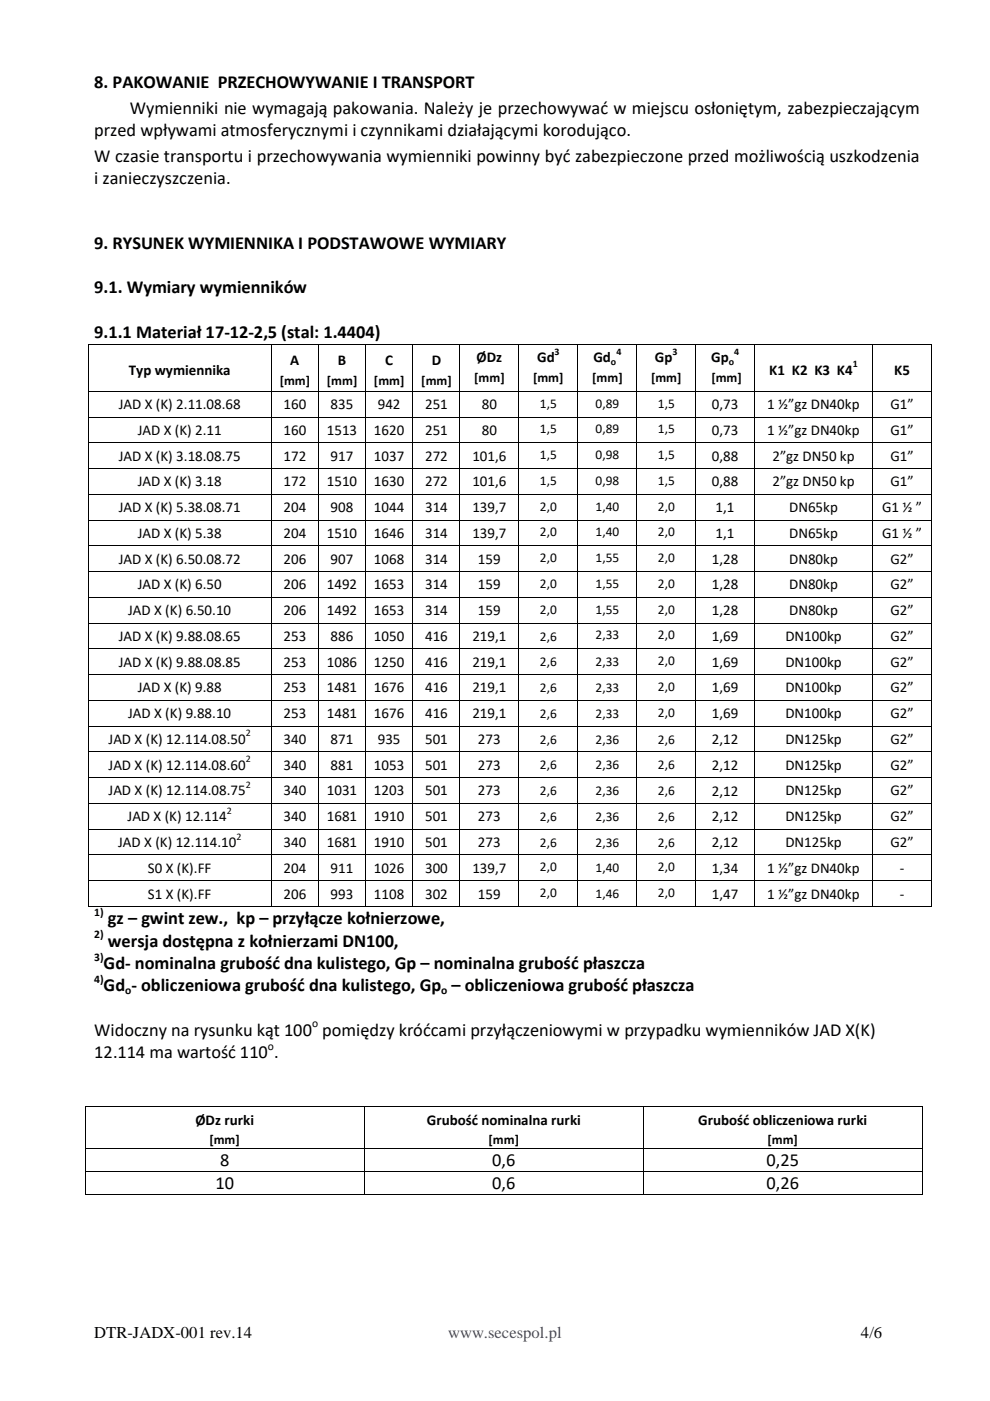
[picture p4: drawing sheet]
<svg xmlns="http://www.w3.org/2000/svg" width="210mm" height="297mm" viewBox="0 0 210 297" stroke-linecap="round" stroke-linejoin="round" font-family="sans-serif">
<defs><g id="words">
<g font-size="3.9">
<text x="20" y="18.7">8. PAKOWANIE PRZECHOWYWANIE I TRANSPORT</text>
<text x="20" y="28.8">przed wpływami atmosferycznymi i czynnikami działającymi korodująco.</text>
<text x="27.5" y="24.1">Wymienniki nie wymagają pakowania. Należy je przechowywać w miejscu osłoniętym, zabezpieczającym</text>
<text x="20" y="34.3">W czasie transportu i przechowywania wymienniki powinny być zabezpieczone przed możliwością uszkodzenia</text>
<text x="20" y="39">i zanieczyszczenia.</text>
<text x="20" y="52.7">9. RYSUNEK WYMIENNIKA I PODSTAWOWE WYMIARY</text>
<text x="20" y="62.2">9.1. Wymiary wymienników</text>
<text x="20" y="71.7">9.1.1 Materiał 17-12-2,5 (stal: 1.4404)</text>
<text x="22.9" y="196">gz – gwint zew., kp – przyłącze kołnierzowe,</text>
<text x="22.9" y="200.7">wersja dostępna z kołnierzami DN100,</text>
<text x="22" y="205.4">Gd- nominalna grubość dna kulistego, Gp – nominalna grubość płaszcza</text>
<text x="22" y="210.1">Gd - obliczeniowa grubość dna kulistego, Gp – obliczeniowa grubość płaszcza</text>
<text x="20" y="219.6">Widoczny na rysunku kąt 100 pomiędzy króćcami przyłączeniowymi w przypadku wymienników JAD X(K)</text>
<text x="20" y="224.4">12.114 ma wartość 110 .</text>
<text x="46.7" y="247.2">8</text>
<text x="104.4" y="247.2">0,6</text>
<text x="162.5" y="247.2">0,25</text>
<text x="45.7" y="252.1">10</text>
<text x="104.4" y="252.1">0,6</text>
<text x="162.5" y="252.1">0,26</text>
</g>
<g font-size="3.5">
<text x="20" y="283.6">DTR-JADX-001 rev.14</text>
<text x="182.5" y="283.6">4/6</text>
</g>
<text font-size="3.5" fill="#00f" x="95" y="283.6">www.secespol.pl</text>
<g font-size="3.2">
<text x="61.6" y="77.3">A</text>
<text x="71.6" y="77.3">B</text>
<text x="81.7" y="77.3">C</text>
<text x="91.5" y="77.3">D</text>
<text x="101" y="76.8">ØDz</text>
<text x="113.9" y="76.8">Gd</text>
<text x="125.8" y="76.8">Gd</text>
<text x="138.9" y="76.8">Gp</text>
<text x="150.8" y="76.8">Gp</text>
<text x="27.3" y="79.4">Typ wymiennika</text>
<text x="163.1" y="79.4">K1 K2 K3 K4</text>
<text x="189.6" y="79.4">K5</text>
<text x="25.2" y="86.7">JAD X (K) 2.11.08.68</text>
<text x="60.1" y="86.7">160</text>
<text x="70.1" y="86.7">835</text>
<text x="80.1" y="86.7">942</text>
<text x="90.1" y="86.7">251</text>
<text x="102.2" y="86.7">80</text>
<text x="150.9" y="86.7">0,73</text>
<text x="162.7" y="86.7">1 ½”gz DN40kp</text>
<text x="188.8" y="86.7">G1”</text>
<text x="29.2" y="92.2">JAD X (K) 2.11</text>
<text x="60.1" y="92.2">160</text>
<text x="69.3" y="92.2">1513</text>
<text x="79.3" y="92.2">1620</text>
<text x="90.1" y="92.2">251</text>
<text x="102.2" y="92.2">80</text>
<text x="150.9" y="92.2">0,73</text>
<text x="162.7" y="92.2">1 ½”gz DN40kp</text>
<text x="188.8" y="92.2">G1”</text>
<text x="25.2" y="97.7">JAD X (K) 3.18.08.75</text>
<text x="60.1" y="97.7">172</text>
<text x="70.1" y="97.7">917</text>
<text x="79.3" y="97.7">1037</text>
<text x="90.1" y="97.7">272</text>
<text x="100.2" y="97.7">101,6</text>
<text x="150.9" y="97.7">0,88</text>
<text x="163.8" y="97.7">2”gz DN50 kp</text>
<text x="188.8" y="97.7">G1”</text>
<text x="29.2" y="103.1">JAD X (K) 3.18</text>
<text x="60.1" y="103.1">172</text>
<text x="69.3" y="103.1">1510</text>
<text x="79.3" y="103.1">1630</text>
<text x="90.1" y="103.1">272</text>
<text x="100.2" y="103.1">101,6</text>
<text x="150.9" y="103.1">0,88</text>
<text x="163.8" y="103.1">2”gz DN50 kp</text>
<text x="188.8" y="103.1">G1”</text>
<text x="25.2" y="108.6">JAD X (K) 5.38.08.71</text>
<text x="60.1" y="108.6">204</text>
<text x="70.1" y="108.6">908</text>
<text x="79.3" y="108.6">1044</text>
<text x="90.1" y="108.6">314</text>
<text x="100.2" y="108.6">139,7</text>
<text x="151.7" y="108.6">1,1</text>
<text x="167.3" y="108.6">DN65kp</text>
<text x="187" y="108.6">G1 ½ ”</text>
<text x="25.2" y="119.5">JAD X (K) 6.50.08.72</text>
<text x="29.2" y="114">JAD X (K) 5.38</text>
<text x="60.1" y="114">204</text>
<text x="60.1" y="119.5">206</text>
<text x="69.3" y="114">1510</text>
<text x="70.1" y="119.5">907</text>
<text x="79.3" y="114">1646</text>
<text x="79.3" y="119.5">1068</text>
<text x="90.1" y="114">314</text>
<text x="90.1" y="119.5">314</text>
<text x="100.2" y="114">139,7</text>
<text x="101.3" y="119.5">159</text>
<text x="150.9" y="119.5">1,28</text>
<text x="151.7" y="114">1,1</text>
<text x="167.3" y="114">DN65kp</text>
<text x="167.3" y="119.5">DN80kp</text>
<text x="187" y="114">G1 ½ ”</text>
<text x="188.8" y="119.5">G2”</text>
<text x="29.2" y="125">JAD X (K) 6.50</text>
<text x="60.1" y="125">206</text>
<text x="69.3" y="125">1492</text>
<text x="79.3" y="125">1653</text>
<text x="90.1" y="125">314</text>
<text x="101.3" y="125">159</text>
<text x="150.9" y="125">1,28</text>
<text x="167.3" y="125">DN80kp</text>
<text x="188.8" y="125">G2”</text>
<text x="27.2" y="130.4">JAD X (K) 6.50.10</text>
<text x="60.1" y="130.4">206</text>
<text x="69.3" y="130.4">1492</text>
<text x="79.3" y="130.4">1653</text>
<text x="90.1" y="130.4">314</text>
<text x="101.3" y="130.4">159</text>
<text x="150.9" y="130.4">1,28</text>
<text x="167.3" y="130.4">DN80kp</text>
<text x="188.8" y="130.4">G2”</text>
<text x="25.2" y="135.9">JAD X (K) 9.88.08.65</text>
<text x="60.1" y="135.9">253</text>
<text x="70.1" y="135.9">886</text>
<text x="79.3" y="135.9">1050</text>
<text x="90.1" y="135.9">416</text>
<text x="100.2" y="135.9">219,1</text>
<text x="150.9" y="135.9">1,69</text>
<text x="166.5" y="135.9">DN100kp</text>
<text x="188.8" y="135.9">G2”</text>
<text x="25.2" y="141.4">JAD X (K) 9.88.08.85</text>
<text x="60.1" y="141.4">253</text>
<text x="69.3" y="141.4">1086</text>
<text x="79.3" y="141.4">1250</text>
<text x="90.1" y="141.4">416</text>
<text x="100.2" y="141.4">219,1</text>
<text x="150.9" y="141.4">1,69</text>
<text x="166.5" y="141.4">DN100kp</text>
<text x="188.8" y="141.4">G2”</text>
<text x="29.2" y="146.8">JAD X (K) 9.88</text>
<text x="60.1" y="146.8">253</text>
<text x="69.3" y="146.8">1481</text>
<text x="79.3" y="146.8">1676</text>
<text x="90.1" y="146.8">416</text>
<text x="100.2" y="146.8">219,1</text>
<text x="150.9" y="146.8">1,69</text>
<text x="166.5" y="146.8">DN100kp</text>
<text x="188.8" y="146.8">G2”</text>
<text x="27.2" y="152.3">JAD X (K) 9.88.10</text>
<text x="60.1" y="152.3">253</text>
<text x="69.3" y="152.3">1481</text>
<text x="79.3" y="152.3">1676</text>
<text x="90.1" y="152.3">416</text>
<text x="100.2" y="152.3">219,1</text>
<text x="150.9" y="152.3">1,69</text>
<text x="166.5" y="152.3">DN100kp</text>
<text x="188.8" y="152.3">G2”</text>
<text x="23" y="157.7">JAD X (K) 12.114.08.50</text>
<text x="60.1" y="157.7">340</text>
<text x="70.1" y="157.7">871</text>
<text x="80.1" y="157.7">935</text>
<text x="90.1" y="157.7">501</text>
<text x="101.3" y="157.7">273</text>
<text x="150.9" y="157.7">2,12</text>
<text x="166.5" y="157.7">DN125kp</text>
<text x="188.8" y="157.7">G2”</text>
<text x="23" y="163.2">JAD X (K) 12.114.08.60</text>
<text x="60.1" y="163.2">340</text>
<text x="70.1" y="163.2">881</text>
<text x="79.3" y="163.2">1053</text>
<text x="90.1" y="163.2">501</text>
<text x="101.3" y="163.2">273</text>
<text x="150.9" y="163.2">2,12</text>
<text x="166.5" y="163.2">DN125kp</text>
<text x="188.8" y="163.2">G2”</text>
<text x="23" y="168.7">JAD X (K) 12.114.08.75</text>
<text x="60.1" y="168.7">340</text>
<text x="69.3" y="168.7">1031</text>
<text x="79.3" y="168.7">1203</text>
<text x="90.1" y="168.7">501</text>
<text x="101.3" y="168.7">273</text>
<text x="150.9" y="168.7">2,12</text>
<text x="166.5" y="168.7">DN125kp</text>
<text x="188.8" y="168.7">G2”</text>
<text x="25.1" y="179.6">JAD X (K) 12.114.10</text>
<text x="27.1" y="174.2">JAD X (K) 12.114</text>
<text x="60.1" y="179.6">340</text>
<text x="60.1" y="174.2">340</text>
<text x="69.3" y="179.6">1681</text>
<text x="69.3" y="174.2">1681</text>
<text x="79.3" y="179.6">1910</text>
<text x="79.3" y="174.2">1910</text>
<text x="90.1" y="179.6">501</text>
<text x="90.1" y="174.2">501</text>
<text x="101.3" y="174.2">273</text>
<text x="101.3" y="179.6">273</text>
<text x="150.9" y="174.2">2,12</text>
<text x="150.9" y="179.6">2,12</text>
<text x="166.5" y="174.2">DN125kp</text>
<text x="166.5" y="179.6">DN125kp</text>
<text x="188.8" y="174.2">G2”</text>
<text x="188.8" y="179.6">G2”</text>
<text x="31.4" y="185.1">S0 X (K).FF</text>
<text x="60.1" y="185.1">204</text>
<text x="70.1" y="185.1">911</text>
<text x="79.3" y="185.1">1026</text>
<text x="90.1" y="185.1">300</text>
<text x="100.2" y="185.1">139,7</text>
<text x="150.9" y="185.1">1,34</text>
<text x="162.7" y="185.1">1 ½”gz DN40kp</text>
<text x="190.8" y="185.1">-</text>
<text x="31.4" y="190.5">S1 X (K).FF</text>
<text x="60.1" y="190.5">206</text>
<text x="70.1" y="190.5">993</text>
<text x="79.3" y="190.5">1108</text>
<text x="90.1" y="190.5">302</text>
<text x="101.3" y="190.5">159</text>
<text x="150.9" y="190.5">1,47</text>
<text x="162.7" y="190.5">1 ½”gz DN40kp</text>
<text x="190.8" y="190.5">-</text>
<text x="41.4" y="238.4">ØDz rurki</text>
<text x="90.5" y="238.4">Grubość nominalna rurki</text>
<text x="148" y="238.4">Grubość obliczeniowa rurki</text>
</g>
<g font-size="2.8">
<text x="59.3" y="81.6">[mm]</text>
<text x="69.3" y="81.6">[mm]</text>
<text x="79.3" y="81.6">[mm]</text>
<text x="89.3" y="81.6">[mm]</text>
<text x="100.5" y="81.1">[mm]</text>
<text x="113" y="81.1">[mm]</text>
<text x="125.6" y="81.1">[mm]</text>
<text x="138" y="81.1">[mm]</text>
<text x="150.8" y="81.1">[mm]</text>
<text x="114.5" y="86.4">1,5</text>
<text x="126.3" y="86.4">0,89</text>
<text x="139.5" y="86.4">1,5</text>
<text x="114.5" y="91.9">1,5</text>
<text x="126.3" y="91.9">0,89</text>
<text x="139.5" y="91.9">1,5</text>
<text x="114.5" y="97.3">1,5</text>
<text x="126.3" y="97.3">0,98</text>
<text x="139.5" y="97.3">1,5</text>
<text x="114.5" y="102.8">1,5</text>
<text x="126.3" y="102.8">0,98</text>
<text x="139.5" y="102.8">1,5</text>
<text x="114.5" y="108.2">2,0</text>
<text x="114.5" y="113.7">2,0</text>
<text x="126.3" y="108.2">1,40</text>
<text x="126.3" y="113.7">1,40</text>
<text x="139.5" y="113.7">2,0</text>
<text x="139.5" y="108.2">2,0</text>
<text x="114.5" y="119.2">2,0</text>
<text x="126.3" y="119.2">1,55</text>
<text x="139.5" y="119.2">2,0</text>
<text x="114.5" y="124.6">2,0</text>
<text x="126.3" y="124.6">1,55</text>
<text x="139.5" y="124.6">2,0</text>
<text x="114.5" y="130.1">2,0</text>
<text x="126.3" y="130.1">1,55</text>
<text x="139.5" y="130.1">2,0</text>
<text x="114.5" y="135.8">2,6</text>
<text x="126.3" y="135.6">2,33</text>
<text x="139.5" y="135.6">2,0</text>
<text x="114.5" y="141.3">2,6</text>
<text x="126.3" y="141.3">2,33</text>
<text x="139.5" y="141">2,0</text>
<text x="114.5" y="146.7">2,6</text>
<text x="126.3" y="146.7">2,33</text>
<text x="139.5" y="146.5">2,0</text>
<text x="114.5" y="152.2">2,6</text>
<text x="126.3" y="152.2">2,33</text>
<text x="139.5" y="151.9">2,0</text>
<text x="114.5" y="157.6">2,6</text>
<text x="126.3" y="157.6">2,36</text>
<text x="139.5" y="157.6">2,6</text>
<text x="114.5" y="163.1">2,6</text>
<text x="126.3" y="163.1">2,36</text>
<text x="139.5" y="163.1">2,6</text>
<text x="114.5" y="168.6">2,6</text>
<text x="126.3" y="168.6">2,36</text>
<text x="139.5" y="168.6">2,6</text>
<text x="114.5" y="174">2,6</text>
<text x="114.5" y="179.5">2,6</text>
<text x="126.3" y="174">2,36</text>
<text x="126.3" y="179.5">2,36</text>
<text x="139.5" y="174">2,6</text>
<text x="139.5" y="179.5">2,6</text>
<text x="114.5" y="184.7">2,0</text>
<text x="126.3" y="185">1,40</text>
<text x="139.5" y="184.7">2,0</text>
<text x="114.5" y="190.2">2,0</text>
<text x="126.3" y="190.4">1,46</text>
<text x="139.5" y="190.2">2,0</text>
<text x="44.4" y="242.7">[mm]</text>
<text x="103.6" y="242.7">[mm]</text>
<text x="162.7" y="242.7">[mm]</text>
</g>
<g font-size="2.5">
<text x="20" y="194.2">1)</text>
<text x="20" y="198.9">2)</text>
<text x="20" y="203.7">3)</text>
<text x="20" y="208.4">4)</text>
<text x="26.5" y="210.7">o</text>
<text x="93.6" y="210.7">o</text>
<text x="66.2" y="217.8">o</text>
<text x="56.8" y="222.6">o</text>
</g>
<g font-size="2.1">
<text x="117.6" y="75.2">3</text>
<text x="129.5" y="77.3">o</text>
<text x="130.7" y="75.2">4</text>
<text x="142.6" y="75.2">3</text>
<text x="154.5" y="77.3">o</text>
<text x="155.7" y="75.2">4</text>
<text x="180.8" y="77.8">1</text>
<text x="52.1" y="156.1">2</text>
<text x="52.1" y="161.6">2</text>
<text x="52.1" y="167">2</text>
<text x="48.1" y="172.6">2</text>
<text x="50.1" y="178">2</text>
</g>
</g></defs>
<g fill="#000">
<path d="M18.7 72.9h.1v.2h-.1zM57.4 72.9h.2v.2h-.2zM67.4 72.9h.2v.2h-.2zM77.4 72.9h.2v.2h-.2zM87.4 72.9h.2v.2h-.2zM97.4 72.9h.2v.2h-.2zM109.9 72.9h.2v.2h-.2zM122.4 72.9h.2v.2h-.2zM134.9 72.9h.2v.2h-.2zM147.4 72.9h.1v.2h-.1zM159.9 72.9h.2v.2h-.2zM184.9 72.9h.2v.2h-.2z"/>
<path d="M197.4 72.9h.2v.2h-.2zM18.7 82.9h.1v.2h-.1zM18.7 88.3h.1v.2h-.1zM18.7 93.8h.1v.2h-.1zM18.7 99.3h.1v.1h-.1zM57.4 82.9h.2v.2h-.2zM57.4 88.3h.2v.2h-.2zM57.4 93.8h.2v.2h-.2zM57.4 99.3h.2v.1h-.2zM67.4 82.9h.2v.2h-.2zM67.4 88.3h.2v.2h-.2zM67.4 93.8h.2v.2h-.2z"/>
<path d="M67.4 99.3h.2v.1h-.2zM77.4 82.9h.2v.2h-.2zM77.4 88.3h.2v.2h-.2zM77.4 93.8h.2v.2h-.2zM77.4 99.3h.2v.1h-.2zM87.4 82.9h.2v.2h-.2zM87.4 88.3h.2v.2h-.2zM87.4 93.8h.2v.2h-.2zM87.4 99.3h.2v.1h-.2zM97.4 82.9h.2v.2h-.2zM97.4 88.3h.2v.2h-.2zM97.4 93.8h.2v.2h-.2z"/>
<path d="M97.4 99.3h.2v.1h-.2zM109.9 82.9h.2v.2h-.2zM109.9 88.3h.2v.2h-.2zM109.9 93.8h.2v.2h-.2zM109.9 99.3h.2v.1h-.2zM122.4 82.9h.2v.2h-.2zM122.4 88.3h.2v.2h-.2zM122.4 93.8h.2v.2h-.2zM122.4 99.3h.2v.1h-.2zM134.9 82.9h.2v.2h-.2zM134.9 88.3h.2v.2h-.2zM134.9 93.8h.2v.2h-.2z"/>
<path d="M134.9 99.3h.2v.1h-.2zM147.4 82.9h.1v.2h-.1zM147.4 88.3h.1v.2h-.1zM147.4 93.8h.1v.2h-.1zM147.4 99.3h.1v.1h-.1zM159.9 82.9h.2v.2h-.2zM159.9 88.3h.2v.2h-.2zM159.9 93.8h.2v.2h-.2zM159.9 99.3h.2v.1h-.2zM184.9 82.9h.2v.2h-.2zM184.9 88.3h.2v.2h-.2zM184.9 93.8h.2v.2h-.2z"/>
<path d="M184.9 99.3h.2v.1h-.2zM197.4 82.9h.2v.2h-.2zM197.4 88.3h.2v.2h-.2zM197.4 93.8h.2v.2h-.2zM197.4 99.3h.2v.1h-.2zM18.7 104.7h.1v.2h-.1zM18.7 110.2h.1v.2h-.1zM18.7 115.7h.1v.1h-.1zM57.4 104.7h.2v.2h-.2zM57.4 110.2h.2v.2h-.2zM57.4 115.7h.2v.1h-.2zM67.4 104.7h.2v.2h-.2z"/>
<path d="M67.4 110.2h.2v.2h-.2zM67.4 115.7h.2v.1h-.2zM77.4 104.7h.2v.2h-.2zM77.4 110.2h.2v.2h-.2zM77.4 115.7h.2v.1h-.2zM87.4 104.7h.2v.2h-.2zM87.4 110.2h.2v.2h-.2zM87.4 115.7h.2v.1h-.2zM97.4 104.7h.2v.2h-.2zM97.4 110.2h.2v.2h-.2zM97.4 115.7h.2v.1h-.2zM109.9 104.7h.2v.2h-.2z"/>
<path d="M109.9 110.2h.2v.2h-.2zM109.9 115.7h.2v.1h-.2zM122.4 104.7h.2v.2h-.2zM122.4 110.2h.2v.2h-.2zM122.4 115.7h.2v.1h-.2zM134.9 104.7h.2v.2h-.2zM134.9 110.2h.2v.2h-.2zM134.9 115.7h.2v.1h-.2zM147.4 104.7h.1v.2h-.1zM147.4 110.2h.1v.2h-.1zM147.4 115.7h.1v.1h-.1zM159.9 104.7h.2v.2h-.2z"/>
<path d="M159.9 110.2h.2v.2h-.2zM159.9 115.7h.2v.1h-.2zM184.9 104.7h.2v.2h-.2zM184.9 110.2h.2v.2h-.2zM184.9 115.7h.2v.1h-.2zM197.4 104.7h.2v.2h-.2zM197.4 110.2h.2v.2h-.2zM197.4 115.7h.2v.1h-.2zM18.7 121.1h.1v.2h-.1zM18.7 126.6h.1v.1h-.1zM18.7 132h.1v.2h-.1zM18.7 137.5h.1v.2h-.1z"/>
<path d="M57.4 121.1h.2v.2h-.2zM57.4 126.6h.2v.1h-.2zM57.4 132h.2v.2h-.2zM57.4 137.5h.2v.2h-.2zM67.4 121.1h.2v.2h-.2zM67.4 126.6h.2v.1h-.2zM67.4 132h.2v.2h-.2zM67.4 137.5h.2v.2h-.2zM77.4 121.1h.2v.2h-.2zM77.4 126.6h.2v.1h-.2zM77.4 132h.2v.2h-.2zM77.4 137.5h.2v.2h-.2z"/>
<path d="M87.4 121.1h.2v.2h-.2zM87.4 126.6h.2v.1h-.2zM87.4 132h.2v.2h-.2zM87.4 137.5h.2v.2h-.2zM97.4 121.1h.2v.2h-.2zM97.4 126.6h.2v.1h-.2zM97.4 132h.2v.2h-.2zM97.4 137.5h.2v.2h-.2zM109.9 121.1h.2v.2h-.2zM109.9 126.6h.2v.1h-.2zM109.9 132h.2v.2h-.2zM109.9 137.5h.2v.2h-.2z"/>
<path d="M122.4 121.1h.2v.2h-.2zM122.4 126.6h.2v.1h-.2zM122.4 132h.2v.2h-.2zM122.4 137.5h.2v.2h-.2zM134.9 121.1h.2v.2h-.2zM134.9 126.6h.2v.1h-.2zM134.9 132h.2v.2h-.2zM134.9 137.5h.2v.2h-.2zM147.4 121.1h.1v.2h-.1zM147.4 126.6h.1v.1h-.1zM147.4 132h.1v.2h-.1zM147.4 137.5h.1v.2h-.1z"/>
<path d="M159.9 121.1h.2v.2h-.2zM159.9 126.6h.2v.1h-.2zM159.9 132h.2v.2h-.2zM159.9 137.5h.2v.2h-.2zM184.9 121.1h.2v.2h-.2zM184.9 126.6h.2v.1h-.2zM184.9 132h.2v.2h-.2zM184.9 137.5h.2v.2h-.2zM197.4 121.1h.2v.2h-.2zM197.4 126.6h.2v.1h-.2zM197.4 132h.2v.2h-.2zM197.4 137.5h.2v.2h-.2z"/>
<path d="M18.7 143h.1v.1h-.1zM18.7 148.4h.1v.2h-.1zM18.7 153.9h.1v.2h-.1zM18.7 159.3h.1v.2h-.1zM57.4 143h.2v.1h-.2zM57.4 148.4h.2v.2h-.2zM57.4 153.9h.2v.2h-.2zM57.4 159.3h.2v.2h-.2zM67.4 143h.2v.1h-.2zM67.4 148.4h.2v.2h-.2zM67.4 153.9h.2v.2h-.2zM67.4 159.3h.2v.2h-.2z"/>
<path d="M77.4 143h.2v.1h-.2zM77.4 148.4h.2v.2h-.2zM77.4 153.9h.2v.2h-.2zM77.4 159.3h.2v.2h-.2zM87.4 143h.2v.1h-.2zM87.4 148.4h.2v.2h-.2zM87.4 153.9h.2v.2h-.2zM87.4 159.3h.2v.2h-.2zM97.4 143h.2v.1h-.2zM97.4 148.4h.2v.2h-.2zM97.4 153.9h.2v.2h-.2zM97.4 159.3h.2v.2h-.2z"/>
<path d="M109.9 143h.2v.1h-.2zM109.9 148.4h.2v.2h-.2zM109.9 153.9h.2v.2h-.2zM109.9 159.3h.2v.2h-.2zM122.4 143h.2v.1h-.2zM122.4 148.4h.2v.2h-.2zM122.4 153.9h.2v.2h-.2zM122.4 159.3h.2v.2h-.2zM134.9 143h.2v.1h-.2zM134.9 148.4h.2v.2h-.2zM134.9 153.9h.2v.2h-.2zM134.9 159.3h.2v.2h-.2z"/>
<path d="M147.4 143h.1v.1h-.1zM147.4 148.4h.1v.2h-.1zM147.4 153.9h.1v.2h-.1zM147.4 159.3h.1v.2h-.1zM159.9 143h.2v.1h-.2zM159.9 148.4h.2v.2h-.2zM159.9 153.9h.2v.2h-.2zM159.9 159.3h.2v.2h-.2zM184.9 143h.2v.1h-.2zM184.9 148.4h.2v.2h-.2zM184.9 153.9h.2v.2h-.2zM184.9 159.3h.2v.2h-.2z"/>
<path d="M197.4 143h.2v.1h-.2zM197.4 148.4h.2v.2h-.2zM197.4 153.9h.2v.2h-.2zM197.4 159.3h.2v.2h-.2zM18.7 164.8h.1v.2h-.1zM18.7 170.3h.1v.1h-.1zM18.7 175.7h.1v.2h-.1zM57.4 164.8h.2v.2h-.2zM57.4 170.3h.2v.1h-.2zM57.4 175.7h.2v.2h-.2zM67.4 164.8h.2v.2h-.2zM67.4 170.3h.2v.1h-.2z"/>
<path d="M67.4 175.7h.2v.2h-.2zM77.4 164.8h.2v.2h-.2zM77.4 170.3h.2v.1h-.2zM77.4 175.7h.2v.2h-.2zM87.4 164.8h.2v.2h-.2zM87.4 170.3h.2v.1h-.2zM87.4 175.7h.2v.2h-.2zM97.4 164.8h.2v.2h-.2zM97.4 170.3h.2v.1h-.2zM97.4 175.7h.2v.2h-.2zM109.9 164.8h.2v.2h-.2zM109.9 170.3h.2v.1h-.2z"/>
<path d="M109.9 175.7h.2v.2h-.2zM122.4 164.8h.2v.2h-.2zM122.4 170.3h.2v.1h-.2zM122.4 175.7h.2v.2h-.2zM134.9 164.8h.2v.2h-.2zM134.9 170.3h.2v.1h-.2zM134.9 175.7h.2v.2h-.2zM147.4 164.8h.1v.2h-.1zM147.4 170.3h.1v.1h-.1zM147.4 175.7h.1v.2h-.1zM159.9 164.8h.2v.2h-.2zM159.9 170.3h.2v.1h-.2z"/>
<path d="M159.9 175.7h.2v.2h-.2zM184.9 164.8h.2v.2h-.2zM184.9 170.3h.2v.1h-.2zM184.9 175.7h.2v.2h-.2zM197.4 164.8h.2v.2h-.2zM197.4 170.3h.2v.1h-.2zM197.4 175.7h.2v.2h-.2zM18.7 181.2h.1v.2h-.1zM18.7 186.7h.1v.2h-.1zM18.7 192.2h.1v.1h-.1zM57.4 181.2h.2v.2h-.2zM57.4 186.7h.2v.2h-.2z"/>
<path d="M57.4 192.2h.2v.1h-.2zM67.4 181.2h.2v.2h-.2zM67.4 186.7h.2v.2h-.2zM67.4 192.2h.2v.1h-.2zM77.4 181.2h.2v.2h-.2zM77.4 186.7h.2v.2h-.2zM77.4 192.2h.2v.1h-.2zM87.4 181.2h.2v.2h-.2zM87.4 186.7h.2v.2h-.2zM87.4 192.2h.2v.1h-.2zM97.4 181.2h.2v.2h-.2zM97.4 186.7h.2v.2h-.2z"/>
<path d="M97.4 192.2h.2v.1h-.2zM109.9 181.2h.2v.2h-.2zM109.9 186.7h.2v.2h-.2zM109.9 192.2h.2v.1h-.2zM122.4 181.2h.2v.2h-.2zM122.4 186.7h.2v.2h-.2zM122.4 192.2h.2v.1h-.2zM134.9 181.2h.2v.2h-.2zM134.9 186.7h.2v.2h-.2zM134.9 192.2h.2v.1h-.2zM147.4 181.2h.1v.2h-.1zM147.4 186.7h.1v.2h-.1z"/>
<path d="M147.4 192.2h.1v.1h-.1zM159.9 181.2h.2v.2h-.2zM159.9 186.7h.2v.2h-.2zM159.9 192.2h.2v.1h-.2zM184.9 181.2h.2v.2h-.2zM184.9 186.7h.2v.2h-.2zM184.9 192.2h.2v.1h-.2zM197.4 181.2h.2v.2h-.2zM197.4 186.7h.2v.2h-.2zM197.4 192.2h.2v.1h-.2zM18 234.5h.2v.2h-.2zM77.2 234.5h.1v.2h-.1z"/>
<path d="M136.3 234.5h.2v.2h-.2zM195.5 234.5h.2v.2h-.2zM18 243.4h.2v.2h-.2zM18 248.3h.2v.2h-.2zM18 253.2h.2v.2h-.2zM77.2 243.4h.1v.2h-.1zM77.2 248.3h.1v.2h-.1zM77.2 253.2h.1v.2h-.1zM136.3 243.4h.2v.2h-.2zM136.3 248.3h.2v.2h-.2zM136.3 253.2h.2v.2h-.2zM195.5 243.4h.2v.2h-.2z"/>
<path d="M195.5 248.3h.2v.2h-.2zM195.5 253.2h.2v.2h-.2z"/>
</g>
<g fill="none" stroke="#000" stroke-width=".21">
<path d="M18.8 73.1v9.8M18.8 73h38.6M57.5 73.1v9.8M57.6 73h9.8M67.5 73.1v9.8M67.6 73h9.8M77.5 73.1v9.8M77.6 73h9.8M87.5 73.1v9.8M87.6 73h9.8M97.5 73.1v9.8M97.6 73h12.3"/>
<path d="M110 73.1v9.8M110.1 73h12.3M122.5 73.1v9.8M122.6 73h12.3M135 73.1v9.8M135.1 73h12.3M147.4 73.1v9.8M147.5 73h12.4M160 73.1v9.8M160.1 73h24.8M185 73.1v9.8M185.1 73h12.3"/>
<path d="M197.5 73.1v9.8M18.8 83.1v5.2M18.8 88.5v5.3M18.8 94v5.3M18.8 99.4v5.3M18.8 83h38.6M18.8 88.4h38.6M18.8 93.9h38.6M18.8 99.4h38.6M57.5 83.1v5.2M57.5 88.5v5.3M57.5 94v5.3"/>
<path d="M57.5 99.4v5.3M57.6 83h9.8M57.6 88.4h9.8M57.6 93.9h9.8M57.6 99.4h9.8M67.5 83.1v5.2M67.5 88.5v5.3M67.5 94v5.3M67.5 99.4v5.3M67.6 83h9.8M67.6 88.4h9.8M67.6 93.9h9.8"/>
<path d="M67.6 99.4h9.8M77.5 83.1v5.2M77.5 88.5v5.3M77.5 94v5.3M77.5 99.4v5.3M77.6 83h9.8M77.6 88.4h9.8M77.6 93.9h9.8M77.6 99.4h9.8M87.5 83.1v5.2M87.5 88.5v5.3M87.5 94v5.3"/>
<path d="M87.5 99.4v5.3M87.6 83h9.8M87.6 88.4h9.8M87.6 93.9h9.8M87.6 99.4h9.8M97.5 83.1v5.2M97.5 88.5v5.3M97.5 94v5.3M97.5 99.4v5.3M97.6 83h12.3M97.6 88.4h12.3M97.6 93.9h12.3"/>
<path d="M97.6 99.4h12.3M110 83.1v5.2M110 88.5v5.3M110 94v5.3M110 99.4v5.3M110.1 83h12.3M110.1 88.4h12.3M110.1 93.9h12.3M110.1 99.4h12.3M122.5 83.1v5.2M122.5 88.5v5.3M122.5 94v5.3"/>
<path d="M122.5 99.4v5.3M122.6 83h12.3M122.6 88.4h12.3M122.6 93.9h12.3M122.6 99.4h12.3M135 83.1v5.2M135 88.5v5.3M135 94v5.3M135 99.4v5.3M135.1 83h12.3M135.1 88.4h12.3M135.1 93.9h12.3"/>
<path d="M135.1 99.4h12.3M147.4 83.1v5.2M147.4 88.5v5.3M147.4 94v5.3M147.4 99.4v5.3M147.5 83h12.4M147.5 88.4h12.4M147.5 93.9h12.4M147.5 99.4h12.4M160 83.1v5.2M160 88.5v5.3M160 94v5.3"/>
<path d="M160 99.4v5.3M160.1 83h24.8M160.1 88.4h24.8M160.1 93.9h24.8M160.1 99.4h24.8M185 83.1v5.2M185 88.5v5.3M185 94v5.3M185 99.4v5.3M185.1 83h12.3M185.1 88.4h12.3M185.1 93.9h12.3"/>
<path d="M185.1 99.4h12.3M197.5 83.1v5.2M197.5 88.5v5.3M197.5 94v5.3M197.5 99.4v5.3M18.8 104.9v5.3M18.8 110.4v5.3M18.8 115.8v5.3M18.8 104.8h38.6M18.8 110.3h38.6M18.8 115.7h38.6M57.5 104.9v5.3"/>
<path d="M57.5 110.4v5.3M57.5 115.8v5.3M57.6 104.8h9.8M57.6 110.3h9.8M57.6 115.7h9.8M67.5 104.9v5.3M67.5 110.4v5.3M67.5 115.8v5.3M67.6 104.8h9.8M67.6 110.3h9.8M67.6 115.7h9.8M77.5 104.9v5.3"/>
<path d="M77.5 110.4v5.3M77.5 115.8v5.3M77.6 104.8h9.8M77.6 110.3h9.8M77.6 115.7h9.8M87.5 104.9v5.3M87.5 110.4v5.3M87.5 115.8v5.3M87.6 104.8h9.8M87.6 110.3h9.8M87.6 115.7h9.8M97.5 104.9v5.3"/>
<path d="M97.5 110.4v5.3M97.5 115.8v5.3M97.6 104.8h12.3M97.6 110.3h12.3M97.6 115.7h12.3M110 104.9v5.3M110 110.4v5.3M110 115.8v5.3M110.1 104.8h12.3M110.1 110.3h12.3M110.1 115.7h12.3M122.5 104.9v5.3"/>
<path d="M122.5 110.4v5.3M122.5 115.8v5.3M122.6 104.8h12.3M122.6 110.3h12.3M122.6 115.7h12.3M135 104.9v5.3M135 110.4v5.3M135 115.8v5.3M135.1 104.8h12.3M135.1 110.3h12.3M135.1 115.7h12.3M147.4 104.9v5.3"/>
<path d="M147.4 110.4v5.3M147.4 115.8v5.3M147.5 104.8h12.4M147.5 110.3h12.4M147.5 115.7h12.4M160 104.9v5.3M160 110.4v5.3M160 115.8v5.3M160.1 104.8h24.8M160.1 110.3h24.8M160.1 115.7h24.8M185 104.9v5.3"/>
<path d="M185 110.4v5.3M185 115.8v5.3M185.1 104.8h12.3M185.1 110.3h12.3M185.1 115.7h12.3M197.5 104.9v5.3M197.5 110.4v5.3M197.5 115.8v5.3M18.8 121.3v5.3M18.8 126.7v5.3M18.8 132.2v5.3M18.8 137.7v5.3"/>
<path d="M18.8 121.2h38.6M18.8 126.7h38.6M18.8 132.1h38.6M18.8 137.6h38.6M57.5 121.3v5.3M57.5 126.7v5.3M57.5 132.2v5.3M57.5 137.7v5.3M57.6 121.2h9.8M57.6 126.7h9.8M57.6 132.1h9.8M57.6 137.6h9.8"/>
<path d="M67.5 121.3v5.3M67.5 126.7v5.3M67.5 132.2v5.3M67.5 137.7v5.3M67.6 121.2h9.8M67.6 126.7h9.8M67.6 132.1h9.8M67.6 137.6h9.8M77.5 121.3v5.3M77.5 126.7v5.3M77.5 132.2v5.3M77.5 137.7v5.3"/>
<path d="M77.6 121.2h9.8M77.6 126.7h9.8M77.6 132.1h9.8M77.6 137.6h9.8M87.5 121.3v5.3M87.5 126.7v5.3M87.5 132.2v5.3M87.5 137.7v5.3M87.6 121.2h9.8M87.6 126.7h9.8M87.6 132.1h9.8M87.6 137.6h9.8"/>
<path d="M97.5 121.3v5.3M97.5 126.7v5.3M97.5 132.2v5.3M97.5 137.7v5.3M97.6 121.2h12.3M97.6 126.7h12.3M97.6 132.1h12.3M97.6 137.6h12.3M110 121.3v5.3M110 126.7v5.3M110 132.2v5.3M110 137.7v5.3"/>
<path d="M110.1 121.2h12.3M110.1 126.7h12.3M110.1 132.1h12.3M110.1 137.6h12.3M122.5 121.3v5.3M122.5 126.7v5.3M122.5 132.2v5.3M122.5 137.7v5.3M122.6 121.2h12.3M122.6 126.7h12.3M122.6 132.1h12.3M122.6 137.6h12.3"/>
<path d="M135 121.3v5.3M135 126.7v5.3M135 132.2v5.3M135 137.7v5.3M135.1 121.2h12.3M135.1 126.7h12.3M135.1 132.1h12.3M135.1 137.6h12.3M147.4 121.3v5.3M147.4 126.7v5.3M147.4 132.2v5.3M147.4 137.7v5.3"/>
<path d="M147.5 121.2h12.4M147.5 126.7h12.4M147.5 132.1h12.4M147.5 137.6h12.4M160 121.3v5.3M160 126.7v5.3M160 132.2v5.3M160 137.7v5.3M160.1 121.2h24.8M160.1 126.7h24.8M160.1 132.1h24.8M160.1 137.6h24.8"/>
<path d="M185 121.3v5.3M185 126.7v5.3M185 132.2v5.3M185 137.7v5.3M185.1 121.2h12.3M185.1 126.7h12.3M185.1 132.1h12.3M185.1 137.6h12.3M197.5 121.3v5.3M197.5 126.7v5.3M197.5 132.2v5.3M197.5 137.7v5.3"/>
<path d="M18.8 143.1v5.3M18.8 148.6v5.3M18.8 154.1v5.2M18.8 159.5v5.3M18.8 143h38.6M18.8 148.5h38.6M18.8 154h38.6M18.8 159.4h38.6M57.5 143.1v5.3M57.5 148.6v5.3M57.5 154.1v5.2M57.5 159.5v5.3"/>
<path d="M57.6 143h9.8M57.6 148.5h9.8M57.6 154h9.8M57.6 159.4h9.8M67.5 143.1v5.3M67.5 148.6v5.3M67.5 154.1v5.2M67.5 159.5v5.3M67.6 143h9.8M67.6 148.5h9.8M67.6 154h9.8M67.6 159.4h9.8"/>
<path d="M77.5 143.1v5.3M77.5 148.6v5.3M77.5 154.1v5.2M77.5 159.5v5.3M77.6 143h9.8M77.6 148.5h9.8M77.6 154h9.8M77.6 159.4h9.8M87.5 143.1v5.3M87.5 148.6v5.3M87.5 154.1v5.2M87.5 159.5v5.3"/>
<path d="M87.6 143h9.8M87.6 148.5h9.8M87.6 154h9.8M87.6 159.4h9.8M97.5 143.1v5.3M97.5 148.6v5.3M97.5 154.1v5.2M97.5 159.5v5.3M97.6 143h12.3M97.6 148.5h12.3M97.6 154h12.3M97.6 159.4h12.3"/>
<path d="M110 143.1v5.3M110 148.6v5.3M110 154.1v5.2M110 159.5v5.3M110.1 143h12.3M110.1 148.5h12.3M110.1 154h12.3M110.1 159.4h12.3M122.5 143.1v5.3M122.5 148.6v5.3M122.5 154.1v5.2M122.5 159.5v5.3"/>
<path d="M122.6 143h12.3M122.6 148.5h12.3M122.6 154h12.3M122.6 159.4h12.3M135 143.1v5.3M135 148.6v5.3M135 154.1v5.2M135 159.5v5.3M135.1 143h12.3M135.1 148.5h12.3M135.1 154h12.3M135.1 159.4h12.3"/>
<path d="M147.4 143.1v5.3M147.4 148.6v5.3M147.4 154.1v5.2M147.4 159.5v5.3M147.5 143h12.4M147.5 148.5h12.4M147.5 154h12.4M147.5 159.4h12.4M160 143.1v5.3M160 148.6v5.3M160 154.1v5.2M160 159.5v5.3"/>
<path d="M160.1 143h24.8M160.1 148.5h24.8M160.1 154h24.8M160.1 159.4h24.8M185 143.1v5.3M185 148.6v5.3M185 154.1v5.2M185 159.5v5.3M185.1 143h12.3M185.1 148.5h12.3M185.1 154h12.3M185.1 159.4h12.3"/>
<path d="M197.5 143.1v5.3M197.5 148.6v5.3M197.5 154.1v5.2M197.5 159.5v5.3M18.8 165v5.3M18.8 170.4v5.3M18.8 175.9v5.3M18.8 164.9h38.6M18.8 170.3h38.6M18.8 175.8h38.6M57.5 165v5.3M57.5 170.4v5.3"/>
<path d="M57.5 175.9v5.3M57.6 164.9h9.8M57.6 170.3h9.8M57.6 175.8h9.8M67.5 165v5.3M67.5 170.4v5.3M67.5 175.9v5.3M67.6 164.9h9.8M67.6 170.3h9.8M67.6 175.8h9.8M77.5 165v5.3M77.5 170.4v5.3"/>
<path d="M77.5 175.9v5.3M77.6 164.9h9.8M77.6 170.3h9.8M77.6 175.8h9.8M87.5 165v5.3M87.5 170.4v5.3M87.5 175.9v5.3M87.6 164.9h9.8M87.6 170.3h9.8M87.6 175.8h9.8M97.5 165v5.3M97.5 170.4v5.3"/>
<path d="M97.5 175.9v5.3M97.6 164.9h12.3M97.6 170.3h12.3M97.6 175.8h12.3M110 165v5.3M110 170.4v5.3M110 175.9v5.3M110.1 164.9h12.3M110.1 170.3h12.3M110.1 175.8h12.3M122.5 165v5.3M122.5 170.4v5.3"/>
<path d="M122.5 175.9v5.3M122.6 164.9h12.3M122.6 170.3h12.3M122.6 175.8h12.3M135 165v5.3M135 170.4v5.3M135 175.9v5.3M135.1 164.9h12.3M135.1 170.3h12.3M135.1 175.8h12.3M147.4 165v5.3M147.4 170.4v5.3"/>
<path d="M147.4 175.9v5.3M147.5 164.9h12.4M147.5 170.3h12.4M147.5 175.8h12.4M160 165v5.3M160 170.4v5.3M160 175.9v5.3M160.1 164.9h24.8M160.1 170.3h24.8M160.1 175.8h24.8M185 165v5.3M185 170.4v5.3"/>
<path d="M185 175.9v5.3M185.1 164.9h12.3M185.1 170.3h12.3M185.1 175.8h12.3M197.5 165v5.3M197.5 170.4v5.3M197.5 175.9v5.3M18.8 181.4v5.3M18.8 186.9v5.3M18.8 181.3h38.6M18.8 186.8h38.6M18.8 192.2h38.6"/>
<path d="M57.5 181.4v5.3M57.5 186.9v5.3M57.6 181.3h9.8M57.6 186.8h9.8M57.6 192.2h9.8M67.5 181.4v5.3M67.5 186.9v5.3M67.6 181.3h9.8M67.6 186.8h9.8M67.6 192.2h9.8M77.5 181.4v5.3M77.5 186.9v5.3"/>
<path d="M77.6 181.3h9.8M77.6 186.8h9.8M77.6 192.2h9.8M87.5 181.4v5.3M87.5 186.9v5.3M87.6 181.3h9.8M87.6 186.8h9.8M87.6 192.2h9.8M97.5 181.4v5.3M97.5 186.9v5.3M97.6 181.3h12.3M97.6 186.8h12.3"/>
<path d="M97.6 192.2h12.3M110 181.4v5.3M110 186.9v5.3M110.1 181.3h12.3M110.1 186.8h12.3M110.1 192.2h12.3M122.5 181.4v5.3M122.5 186.9v5.3M122.6 181.3h12.3M122.6 186.8h12.3M122.6 192.2h12.3M135 181.4v5.3"/>
<path d="M135 186.9v5.3M135.1 181.3h12.3M135.1 186.8h12.3M135.1 192.2h12.3M147.4 181.4v5.3M147.4 186.9v5.3M147.5 181.3h12.4M147.5 186.8h12.4M147.5 192.2h12.4M160 181.4v5.3M160 186.9v5.3M160.1 181.3h24.8"/>
<path d="M160.1 186.8h24.8M160.1 192.2h24.8M185 181.4v5.3M185 186.9v5.3M185.1 181.3h12.3M185.1 186.8h12.3M185.1 192.2h12.3M197.5 181.4v5.3M197.5 186.9v5.3M18.1 234.7v8.7M18.2 234.6h59M77.3 234.7v8.7"/>
<path d="M77.3 234.6h59M136.4 234.7v8.7M136.5 234.6h59M195.6 234.7v8.7M18.1 243.6v4.7M18.1 248.5v4.7M18.2 243.5h59M18.2 248.4h59M18.2 253.3h59M77.3 243.6v4.7M77.3 248.5v4.7M77.3 243.5h59"/>
<path d="M77.3 248.4h59M77.3 253.3h59M136.4 243.6v4.7M136.4 248.5v4.7M136.5 243.5h59M136.5 248.4h59M136.5 253.3h59M195.6 243.6v4.7M195.6 248.5v4.7"/>
</g>
<use href="#words"/>
</svg>
